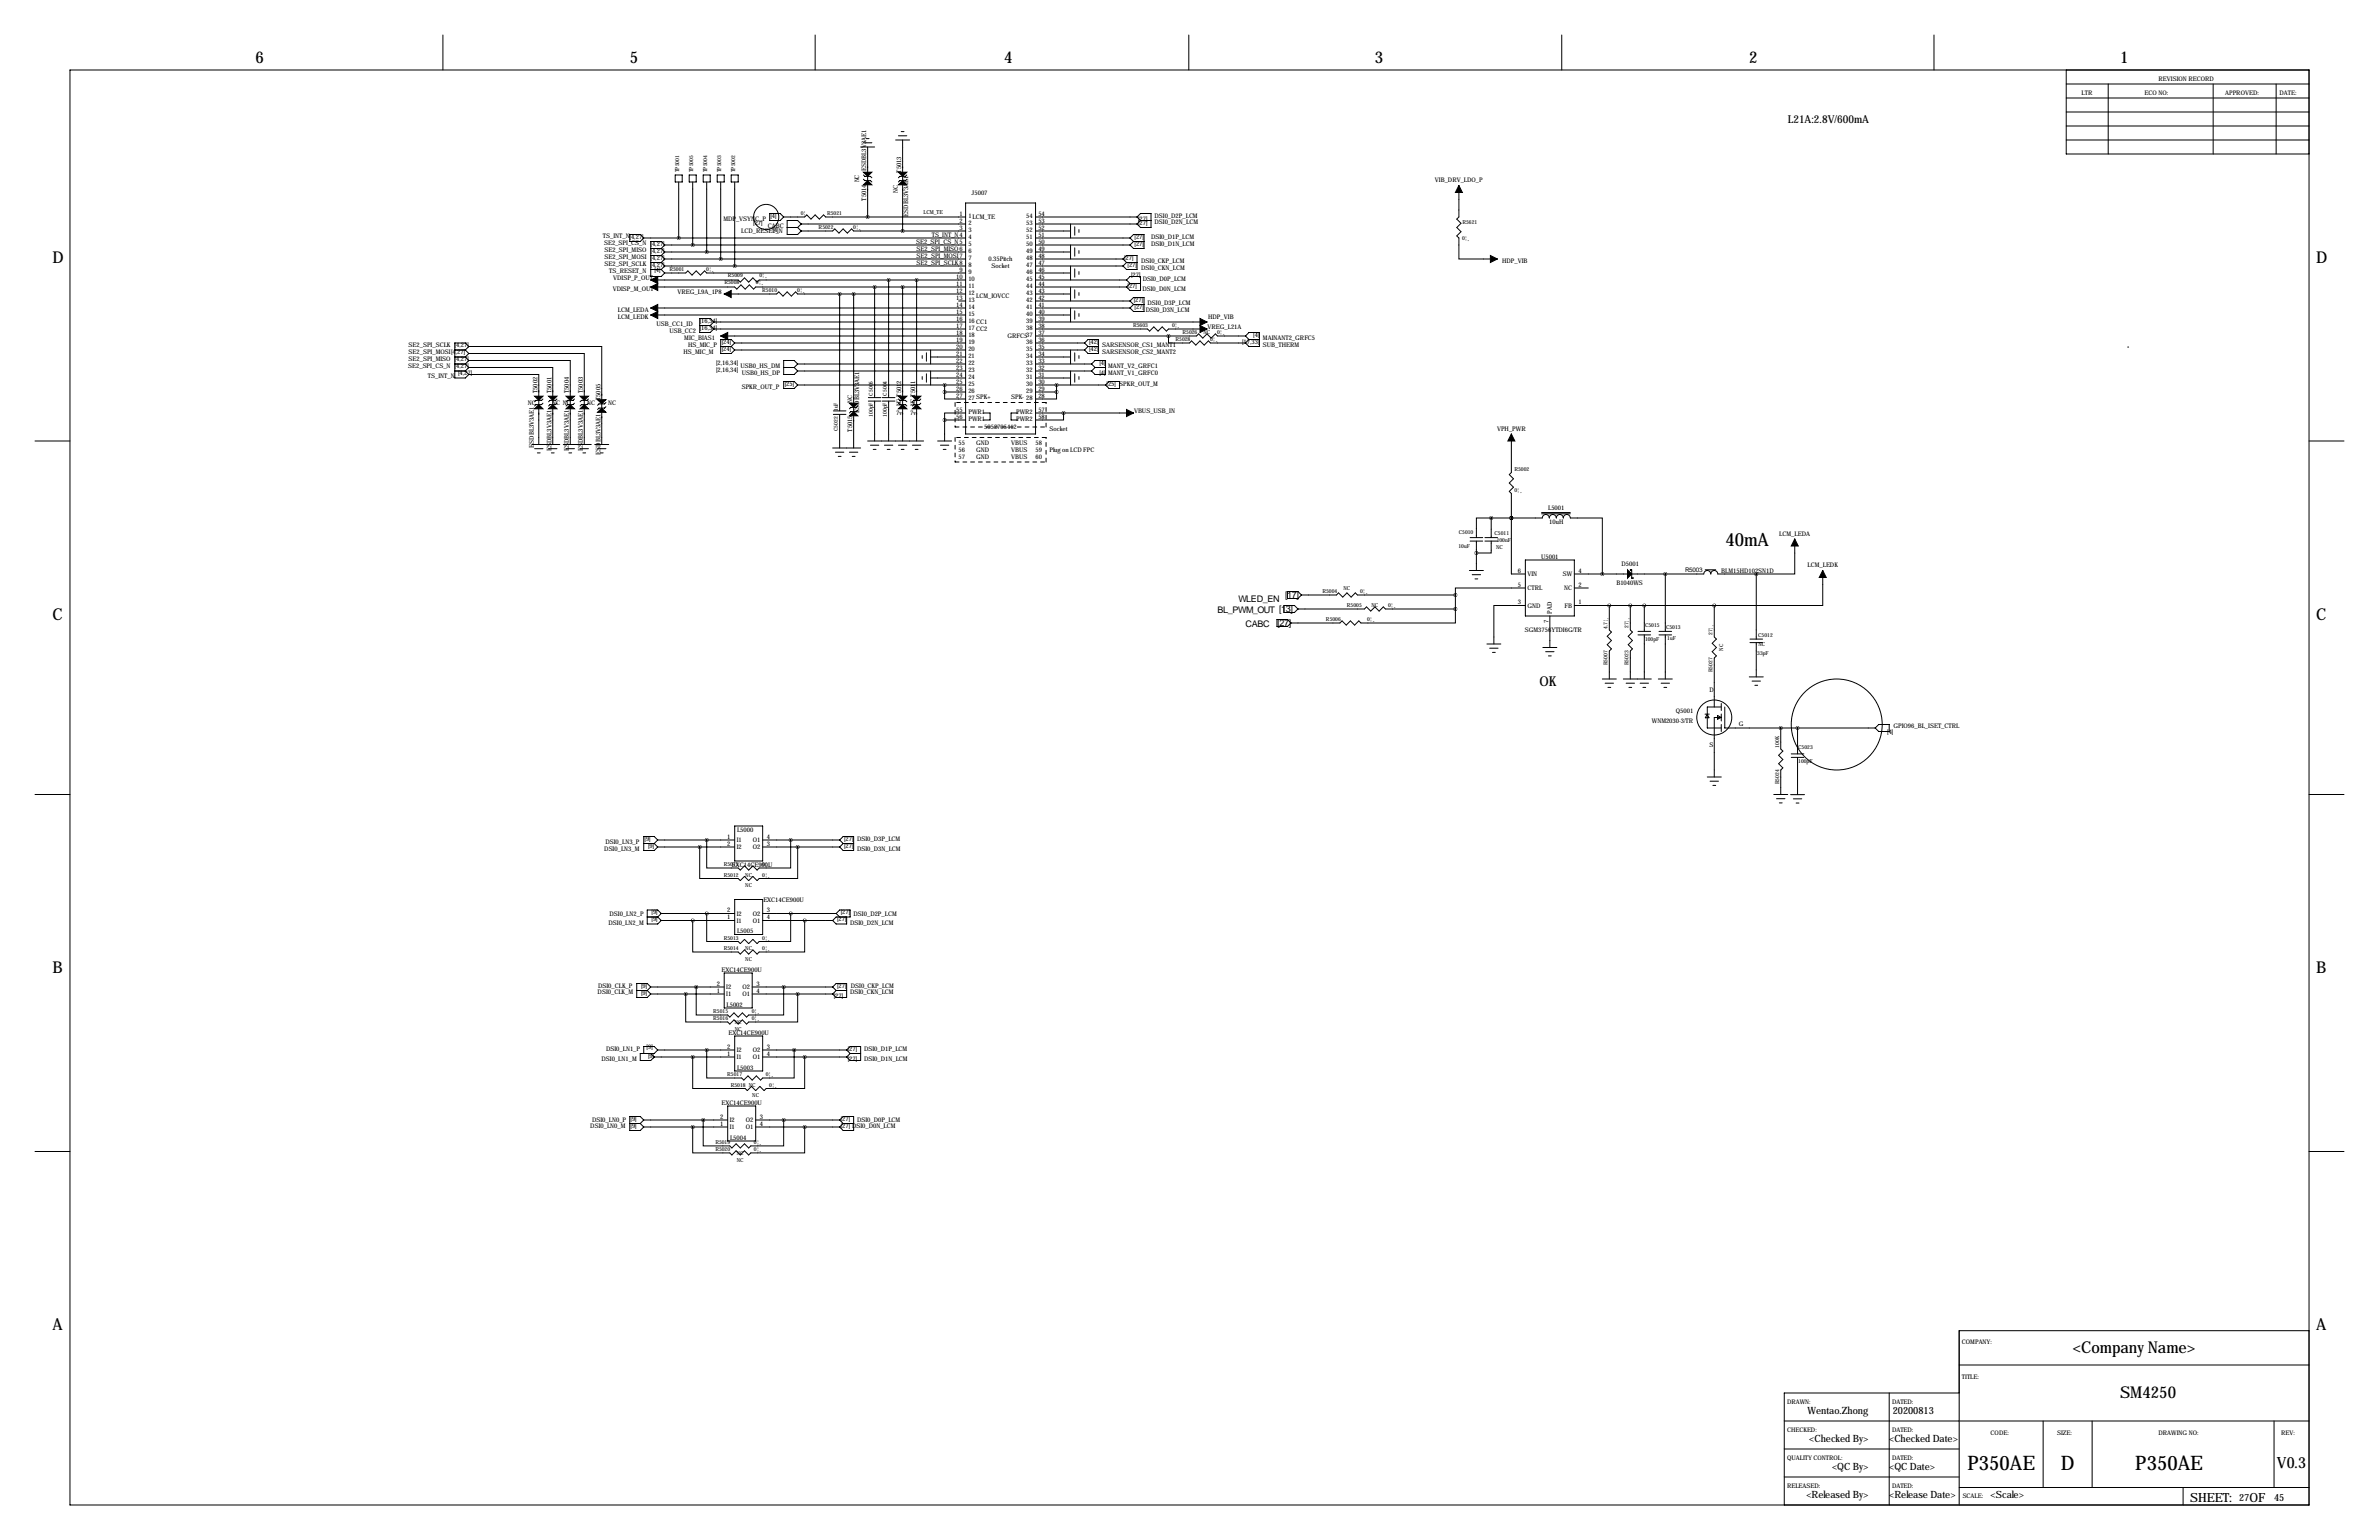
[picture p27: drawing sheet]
<svg xmlns="http://www.w3.org/2000/svg" width="864mm" height="559mm" viewBox="0 0 864 559" stroke-linecap="round" stroke-linejoin="round" font-family="sans-serif">
<defs><g id="words">
<g font-size="7.3">
<text x="714.2" y="533.3">P350AE</text>
<text x="748.1" y="533.3">D</text>
<text x="775.1" y="533.3">P350AE</text>
</g>
<text font-size="6.6" x="626.3" y="198.2">40mA</text>
<g font-size="5.9">
<text x="92.7" y="22.9">6</text>
<text x="228.6" y="22.9">5</text>
<text x="364.5" y="22.9">4</text>
<text x="499.1" y="22.9">3</text>
<text x="635" y="22.9">2</text>
<text x="769.6" y="22.9">1</text>
<text x="19" y="95.2">D</text>
<text x="840.7" y="95.2">D</text>
<text x="19" y="224.8">C</text>
<text x="840.7" y="224.8">C</text>
<text x="19" y="353.1">B</text>
<text x="840.7" y="353.1">B</text>
<text x="19" y="482.6">A</text>
<text x="840.7" y="482.6">A</text>
<text x="752.5" y="490.9">&lt;Company Name&gt;</text>
<text x="769.6" y="507.4">SM4250</text>
</g>
<text font-size="5.6" x="826.6" y="532.7">V0.3</text>
<text font-size="4.9" x="558.8" y="248.9">OK</text>
<g font-size="4.6">
<text x="795" y="544.8">SHEET:</text>
<text x="816.6" y="544.8">OF</text>
</g>
<text font-size="4" x="649" y="44.5">L21A:2.8V/600mA</text>
<g font-size="3.6">
<text x="656.1" y="513">Wentao.Zhong</text>
<text x="687.1" y="513">20200813</text>
<text x="656.8" y="523.2">&lt;Checked By&gt;</text>
<text x="685.8" y="523.2">&lt;Checked Date&gt;</text>
<text x="665.1" y="533.3">&lt;QC By&gt;</text>
<text x="685.8" y="533.3">&lt;QC Date&gt;</text>
<text x="655.7" y="543.5">&lt;Released By&gt;</text>
<text x="685.8" y="543.5">&lt;Release Date&gt;</text>
<text x="722.6" y="543.5">&lt;Scale&gt;</text>
<text x="812.8" y="544.8">27</text>
<text x="825.5" y="544.8">45</text>
</g>
<g font-size="3.3">
<text x="449.6" y="218.4">WLED_EN</text>
<text x="466.5" y="216.9">[17]</text>
<text x="442" y="222.3">BL_PWM_OUT [13]</text>
<text x="452.1" y="227.3">CABC</text>
<text x="463.7" y="227">[27]</text>
</g>
<g font-size="2.3">
<text x="783.6" y="29.2">REVISION RECORD</text>
<text x="755.6" y="34.3">LTR</text>
<text x="778.5" y="34.3">ECO NO:</text>
<text x="807.7" y="34.3">APPROVED:</text>
<text x="827.5" y="34.3">DATE:</text>
<text x="314.5" y="62.1" transform="rotate(-90 314.5 62.1)">ESDBL3V3AE1</text>
<text x="327.2" y="62.7" transform="rotate(-90 327.2 62.7)">T5013</text>
<text x="311.9" y="66.2" transform="rotate(-90 311.9 66.2)">NC</text>
<text x="325.9" y="70" transform="rotate(-90 325.9 70)">NC</text>
<text x="352.7" y="70.6">J5007</text>
<text x="520.9" y="66">VIB_DRV_LDO_P</text>
<text x="314.5" y="72.8" transform="rotate(-90 314.5 72.8)">T5014</text>
<text x="262.6" y="80">MDP_VSYNC_P</text>
<text x="273.4" y="81.5">[27]</text>
<text x="278.7" y="82.6">CABC</text>
<text x="279.7" y="79">[4]</text>
<text x="329.7" y="78.6" transform="rotate(-90 329.7 78.6)">ESDBL3V3AE1</text>
<text x="348.3" y="78.5">1</text>
<text x="348.3" y="81">2</text>
<text x="348.3" y="83.6">3</text>
<text x="351.5" y="79.3">1LCM_TE</text>
<text x="351.5" y="81.8">2</text>
<text x="372.5" y="81.8">53</text>
<text x="372.5" y="79.3">54</text>
<text x="376.9" y="83.6">52</text>
<text x="376.9" y="81">53</text>
<text x="376.9" y="78.5">54</text>
<text x="413.1" y="80">[27]</text>
<text x="413.1" y="81.5">[27]</text>
<text x="419.1" y="79.2">DSI0_D2P_LCM</text>
<text x="419.1" y="81.3">DSI0_D2N_LCM</text>
<text x="218.8" y="86.4">TS_INT_N[4,27]</text>
<text x="219.3" y="88.9">SE2_SPI_CS_N [4,27]</text>
<text x="269.1" y="84.6">LCD_RESET_N</text>
<text x="280.5" y="84.1">[4]</text>
<text x="332.6" y="88.6">SE2_SPI_CS_N5</text>
<text x="338.2" y="86.1">TS_INT_N4</text>
<text x="351.5" y="84.3">3</text>
<text x="351.5" y="86.9">4</text>
<text x="351.5" y="89.4">5</text>
<text x="372.5" y="89.4">50</text>
<text x="372.5" y="86.9">51</text>
<text x="372.5" y="84.3">52</text>
<text x="376.9" y="88.6">50</text>
<text x="376.9" y="86.1">51</text>
<text x="411.9" y="89.2">[27]</text>
<text x="411.9" y="86.6">[27]</text>
<text x="417.8" y="89.2">DSI0_D1N_LCM</text>
<text x="417.8" y="86.6">DSI0_D1P_LCM</text>
<text x="219.4" y="91.4">SE2_SPI_MISO [4,27]</text>
<text x="219.4" y="94">SE2_SPI_MOSI [4,27]</text>
<text x="332.7" y="93.7">SE2_SPI_MOSI7</text>
<text x="332.7" y="91.2">SE2_SPI_MISO6</text>
<text x="351.5" y="92">6</text>
<text x="351.5" y="94.5">7</text>
<text x="358.9" y="94.7">0.35Pitch</text>
<text x="372.5" y="94.5">48</text>
<text x="372.5" y="92">49</text>
<text x="376.9" y="93.7">48</text>
<text x="376.9" y="91.2">49</text>
<text x="408.1" y="94.2">[27]</text>
<text x="414.3" y="95.5">DSI0_CKP_LCM</text>
<text x="545.3" y="95.5">HDP_VIB</text>
<text x="219.4" y="96.5">SE2_SPI_SCLK [4,27]</text>
<text x="221.1" y="99.1">TS_RESET_N</text>
<text x="222.6" y="101.6">VDISP_P_OUT</text>
<text x="237.5" y="98.6">[4]</text>
<text x="332.7" y="96.3">SE2_SPI_SCLK8</text>
<text x="347.1" y="101.3">10</text>
<text x="348.3" y="98.8">9</text>
<text x="351.5" y="97">8</text>
<text x="351.5" y="99.6">9</text>
<text x="359.9" y="97.3">Socket</text>
<text x="372.5" y="99.6">46</text>
<text x="372.5" y="97">47</text>
<text x="376.9" y="101.3">45</text>
<text x="376.9" y="98.8">46</text>
<text x="376.9" y="96.3">47</text>
<text x="409.3" y="96.8">[27]</text>
<text x="410.6" y="100.6">[27]</text>
<text x="414.3" y="98.1">DSI0_CKN_LCM</text>
<text x="414.8" y="101.9">DSI0_D0P_LCM</text>
<text x="222.4" y="105.4">VDISP_M_OUT</text>
<text x="246" y="106.7">VREG_L9A_1P8</text>
<text x="347.1" y="103.9">11</text>
<text x="347.1" y="106.4">12</text>
<text x="351.5" y="102.1">10</text>
<text x="351.5" y="104.7">11</text>
<text x="351.5" y="107.2">12</text>
<text x="354.3" y="107.9">LCM_IOVCC</text>
<text x="372.5" y="107.2">43</text>
<text x="372.5" y="104.7">44</text>
<text x="372.5" y="102.1">45</text>
<text x="376.9" y="106.4">43</text>
<text x="376.9" y="103.9">44</text>
<text x="409.3" y="104.4">[27]</text>
<text x="414.7" y="105.7">DSI0_D0N_LCM</text>
<text x="224.3" y="113">LCM_LEDA</text>
<text x="347.1" y="109">13</text>
<text x="347.1" y="111.5">14</text>
<text x="351.5" y="109.7">13</text>
<text x="351.5" y="112.3">14</text>
<text x="372.5" y="112.3">41</text>
<text x="372.5" y="109.7">42</text>
<text x="376.9" y="111.5">41</text>
<text x="376.9" y="109">42</text>
<text x="411.6" y="109.5">[27]</text>
<text x="411.9" y="112">[27]</text>
<text x="416" y="113.3">DSI0_D3N_LCM</text>
<text x="416.6" y="110.8">DSI0_D3P_LCM</text>
<text x="224.3" y="115.6">LCM_LEDK</text>
<text x="238.3" y="118.1">USB_CC1_ID</text>
<text x="254" y="117.1">[16,34]</text>
<text x="254" y="119.6">[16,34]</text>
<text x="347.1" y="114">15</text>
<text x="347.1" y="116.6">16</text>
<text x="347.1" y="119.1">17</text>
<text x="351.5" y="114.8">15</text>
<text x="351.5" y="117.4">16 CC1</text>
<text x="351.5" y="119.9">17 CC2</text>
<text x="372.5" y="119.9">38</text>
<text x="372.5" y="117.4">39</text>
<text x="372.5" y="114.8">40</text>
<text x="376.9" y="119.1">38</text>
<text x="376.9" y="116.6">39</text>
<text x="376.9" y="114">40</text>
<text x="438.3" y="119.4">VREG_L21A</text>
<text x="438.6" y="115.8">HDP_VIB</text>
<text x="148.3" y="125.7">SE2_SPI_SCLK [4,27]</text>
<text x="243" y="120.6">USB_CC2</text>
<text x="248.4" y="123.2">MIC_BIAS1</text>
<text x="249.8" y="125.7">HS_MIC_P</text>
<text x="262" y="124.7">[24]</text>
<text x="347.1" y="121.7">18</text>
<text x="347.1" y="124.2">19</text>
<text x="351.5" y="122.4">18</text>
<text x="351.5" y="125">19</text>
<text x="365.8" y="122.7">GRFC537</text>
<text x="372.5" y="125">36</text>
<text x="376.9" y="124.2">36</text>
<text x="376.9" y="121.7">37</text>
<text x="395.4" y="124.7">[42]</text>
<text x="400" y="125.7">SARSENSOR_CS1_MANT1</text>
<text x="450.9" y="124.7">[17,33]</text>
<text x="455" y="122.2">[4]</text>
<text x="458.5" y="125.7">SUB_THERM</text>
<text x="458.5" y="123.2">MAINANT2_GRFC5</text>
<text x="148.3" y="128.3">SE2_SPI_MOSI[4,27]</text>
<text x="148.3" y="130.8">SE2_SPI_MISO [4,27]</text>
<text x="248.1" y="128.3">HS_MIC_M</text>
<text x="262" y="127.3">[24]</text>
<text x="347.1" y="126.7">20</text>
<text x="347.1" y="129.3">21</text>
<text x="347.1" y="131.8">22</text>
<text x="351.5" y="127.5">20</text>
<text x="351.5" y="130.1">21</text>
<text x="372.5" y="130.1">34</text>
<text x="372.5" y="127.5">35</text>
<text x="376.9" y="131.8">33</text>
<text x="376.9" y="129.3">34</text>
<text x="376.9" y="126.7">35</text>
<text x="395.4" y="127.3">[42]</text>
<text x="400" y="128.5">SARSENSOR_CS2_MANT2</text>
<text x="148.2" y="133.3">SE2_SPI_CS_N [4,27]</text>
<text x="155.3" y="137.2">TS_INT_N</text>
<text x="166.3" y="136.2">[4,27]</text>
<text x="259.9" y="132.3">[2,16,34]</text>
<text x="259.9" y="134.9">[2,16,34]</text>
<text x="268.8" y="133.3">USB0_HS_DM</text>
<text x="269.2" y="135.9">USB0_HS_DP</text>
<text x="347.1" y="134.4">23</text>
<text x="347.1" y="136.9">24</text>
<text x="351.5" y="132.6">22</text>
<text x="351.5" y="135.1">23</text>
<text x="351.5" y="137.7">24</text>
<text x="372.5" y="137.7">31</text>
<text x="372.5" y="135.1">32</text>
<text x="372.5" y="132.6">33</text>
<text x="376.9" y="136.9">31</text>
<text x="376.9" y="134.4">32</text>
<text x="399.1" y="132.3">[4]</text>
<text x="399.1" y="136.2">[4] MANT_V1_GRFC0</text>
<text x="402.3" y="133.3">MANT_V2_GRFC1</text>
<text x="195.1" y="142.7" transform="rotate(-90 195.1 142.7)">T5002</text>
<text x="200.2" y="142.7" transform="rotate(-90 200.2 142.7)">T5001</text>
<text x="206.5" y="142.7" transform="rotate(-90 206.5 142.7)">T5004</text>
<text x="211.6" y="142.7" transform="rotate(-90 211.6 142.7)">T5003</text>
<text x="269.2" y="141.2">SPKR_OUT_P</text>
<text x="284.9" y="140">[25]</text>
<text x="327.2" y="143.9" transform="rotate(-90 327.2 143.9)">T5012</text>
<text x="332.2" y="143.9" transform="rotate(-90 332.2 143.9)">T5011</text>
<text x="347.1" y="139.4">25</text>
<text x="347.1" y="142">26</text>
<text x="351.5" y="140.2">25</text>
<text x="351.5" y="142.8">26</text>
<text x="372.5" y="140.2">30</text>
<text x="372.5" y="142.8">29</text>
<text x="376.9" y="139.4">30</text>
<text x="376.9" y="142">29</text>
<text x="401.7" y="140">[25] SPKR_OUT_M</text>
<text x="191.6" y="146.8">NC</text>
<text x="200.5" y="146.8">NC NC</text>
<text x="213.2" y="146.8">NC</text>
<text x="217.9" y="145.2" transform="rotate(-90 217.9 145.2)">T5005</text>
<text x="220.8" y="146.8">NC</text>
<text x="309.4" y="146.2" transform="rotate(-90 309.4 146.2)">NC</text>
<text x="311.9" y="149.8" transform="rotate(-90 311.9 149.8)">ESDBL3V3AE1</text>
<text x="327.2" y="147.5" transform="rotate(-90 327.2 147.5)">NC</text>
<text x="332.2" y="147.5" transform="rotate(-90 332.2 147.5)">NC</text>
<text x="347.1" y="144.5">27</text>
<text x="347.1" y="149.6">55</text>
<text x="351.5" y="145.3">27 SPK+</text>
<text x="367" y="144.8">SPK- 28</text>
<text x="376.9" y="144.5">28</text>
<text x="376.9" y="149.6">57</text>
<text x="411.7" y="149.9">VBUS_USB_IN</text>
<text x="325.3" y="150.6">7v</text>
<text x="330.4" y="150.6">7v</text>
<text x="347.1" y="152.1">56</text>
<text x="351.5" y="152.9">PWR1</text>
<text x="351.5" y="150.4">PWR1</text>
<text x="357.3" y="155.7">5052705412</text>
<text x="368.8" y="150.4">PWR2</text>
<text x="368.8" y="152.9">PWR2</text>
<text x="376.9" y="152.1">58</text>
<text x="309.4" y="156.6" transform="rotate(-90 309.4 156.6)">T5015</text>
<text x="348" y="161.3">55</text>
<text x="354.3" y="161.3">GND</text>
<text x="367" y="161.3">VBUS</text>
<text x="375.9" y="161.3">58</text>
<text x="381" y="156.2">Socket</text>
<text x="543.4" y="156.2">VPH_PWR</text>
<text x="193.8" y="162.5" transform="rotate(-90 193.8 162.5)">ESDBL3V3AE1</text>
<text x="200.2" y="163.7" transform="rotate(-90 200.2 163.7)">ESDBL3V3AE1</text>
<text x="206.5" y="163.7" transform="rotate(-90 206.5 163.7)">ESDBL3V3AE1</text>
<text x="211.6" y="163.7" transform="rotate(-90 211.6 163.7)">ESDBL3V3AE1</text>
<text x="217.9" y="165" transform="rotate(-90 217.9 165)">ESDBL3V3AE1</text>
<text x="348" y="163.8">56</text>
<text x="348" y="166.4">57</text>
<text x="354.3" y="163.8">GND</text>
<text x="354.3" y="166.4">GND</text>
<text x="367" y="163.8">VBUS</text>
<text x="367" y="166.4">VBUS</text>
<text x="375.9" y="163.8">59</text>
<text x="375.9" y="166.4">60</text>
<text x="381" y="163.8">Plug on LCD FPC</text>
<text x="562" y="184.9">L5001</text>
<text x="562.4" y="190">10uH</text>
<text x="645.9" y="194.3">LCM_LEDA</text>
<text x="559.4" y="202.7">U5001</text>
<text x="551" y="207.8">6</text>
<text x="554.5" y="209">VIN</text>
<text x="567.3" y="209">SW</text>
<text x="573" y="207.8">4</text>
<text x="588.7" y="205.2">D5001</text>
<text x="611.8" y="207.5">R5003</text>
<text x="624.8" y="207.8">BLM15HD102SN1D</text>
<text x="656.1" y="205.7">LCM_LEDK</text>
<text x="551" y="212.9">5</text>
<text x="554.5" y="214.1">CTRL</text>
<text x="567.8" y="214.1">NC</text>
<text x="573" y="212.9">2</text>
<text x="586.8" y="212.1">B1040WS</text>
<text x="551" y="219.2">3</text>
<text x="554.5" y="220.5">GND</text>
<text x="568" y="220.5">FB</text>
<text x="573" y="219.2">1</text>
<text x="562.1" y="226.2" transform="rotate(-90 562.1 226.2)">7</text>
<text x="563.4" y="222.8" transform="rotate(-90 563.4 222.8)">PAD</text>
<text x="553.5" y="229.4">SGM3756YTDI6G/TR</text>
<text x="620.5" y="251.2">D</text>
<text x="599.7" y="262.4">WNM2030-3/TR</text>
<text x="608.4" y="258.6">Q5001</text>
<text x="631.3" y="263.4">G</text>
<text x="685.1" y="266.2">[4]</text>
<text x="687.3" y="264.2">GPIO96_BL_ISET_CTRL</text>
<text x="620.5" y="271">S</text>
<text x="234" y="305.1">[9]</text>
<text x="264" y="304.3">1</text>
<text x="267.5" y="305.6">I1</text>
<text x="267.5" y="301.8">L5000</text>
<text x="273.3" y="305.6">O1</text>
<text x="278.4" y="304.3">4</text>
<text x="306.5" y="305.1">[27]</text>
<text x="311.1" y="305.1">DSI0_D3P_LCM</text>
<text x="219.4" y="308.9">DSI0_LN3_M</text>
<text x="219.8" y="306.3">DSI0_LN3_P</text>
<text x="235.3" y="307.6">[9]</text>
<text x="264" y="306.8">2</text>
<text x="267.5" y="308.1">I2</text>
<text x="273.3" y="308.1">O2</text>
<text x="278.4" y="306.8">3</text>
<text x="306.5" y="307.6">[27]</text>
<text x="311.1" y="308.9">DSI0_D3N_LCM</text>
<text x="265.7" y="314.5">EXC14CE900U</text>
<text x="277.1" y="327.2">EXC14CE900U</text>
<text x="220.9" y="335.5">DSI0_LN2_M</text>
<text x="221.3" y="332.5">DSI0_LN2_P</text>
<text x="236.5" y="331.7">[9]</text>
<text x="236.5" y="334.3">[9]</text>
<text x="264" y="333.5">1</text>
<text x="264" y="331">2</text>
<text x="267.5" y="334.8">I1</text>
<text x="267.5" y="332.2">I2</text>
<text x="273.3" y="332.2">O2</text>
<text x="273.3" y="334.8">O1</text>
<text x="278.4" y="331">3</text>
<text x="278.4" y="333.5">4</text>
<text x="303.9" y="334.3">[27]</text>
<text x="305.2" y="331.7">[27]</text>
<text x="308.6" y="335.5">DSI0_D2N_LCM</text>
<text x="309.9" y="332.5">DSI0_D2P_LCM</text>
<text x="267.5" y="338.6">L5005</text>
<text x="261.9" y="352.6">EXC14CE900U</text>
<text x="217.1" y="358.7">DSI0_CLK_P</text>
<text x="232.7" y="358.4">[9]</text>
<text x="260.2" y="357.6">2</text>
<text x="263.7" y="358.9">I2</text>
<text x="269.5" y="358.9">O2</text>
<text x="274.6" y="357.6">3</text>
<text x="303.9" y="358.4">[27]</text>
<text x="308.9" y="358.7">DSI0_CKP_LCM</text>
<text x="217" y="360.7">DSI0_CLK_M</text>
<text x="232.7" y="360.9">[9]</text>
<text x="260.2" y="360.2">1</text>
<text x="263.7" y="361.4">I1</text>
<text x="263.7" y="365.3">L5002</text>
<text x="269.5" y="361.4">O1</text>
<text x="274.6" y="360.2">4</text>
<text x="302.6" y="362.2">[27]</text>
<text x="308.6" y="360.7">DSI0_CKN_LCM</text>
<text x="264.4" y="375.4">EXC14CE900U</text>
<text x="220" y="381.3">DSI0_LN1_P</text>
<text x="234.7" y="380.8">[9]</text>
<text x="235.3" y="383.8">[9]</text>
<text x="264" y="383">1</text>
<text x="264" y="380.5">2</text>
<text x="267.5" y="381.8">I2</text>
<text x="273.3" y="381.8">O2</text>
<text x="278.4" y="380.5">3</text>
<text x="278.4" y="383">4</text>
<text x="307.7" y="381.3">[27]</text>
<text x="313.7" y="381.3">DSI0_D1P_LCM</text>
<text x="218.4" y="385.1">DSI0_LN1_M</text>
<text x="267.5" y="384.3">I1</text>
<text x="267.5" y="388.1">L5003</text>
<text x="273.3" y="384.3">O1</text>
<text x="307.7" y="385.1">[27]</text>
<text x="313.7" y="385.1">DSI0_D1N_LCM</text>
<text x="261.9" y="400.8">EXC14CE900U</text>
<text x="214.9" y="407.2">DSI0_LN0_P</text>
<text x="228.9" y="406.7">[9]</text>
<text x="261.4" y="405.9">2</text>
<text x="264.9" y="407.2">I2</text>
<text x="270.8" y="407.2">O2</text>
<text x="275.8" y="405.9">3</text>
<text x="305.2" y="406.7">[27]</text>
<text x="311.1" y="407.2">DSI0_D0P_LCM</text>
<text x="214.3" y="409.5">DSI0_LN0_M</text>
<text x="228.9" y="409.2">[9]</text>
<text x="261.4" y="408.4">1</text>
<text x="264.9" y="409.7">I1</text>
<text x="265" y="413.5">L5004</text>
<text x="270.8" y="409.7">O1</text>
<text x="275.8" y="408.4">4</text>
<text x="305.2" y="409.2">[27] DSI0_D0N_LCM</text>
<text x="712.2" y="487.7">COMPANY:</text>
<text x="712.2" y="500.4">TITLE:</text>
<text x="648.7" y="509.3">DRAWN:</text>
<text x="686.8" y="509.3">DATED:</text>
<text x="648.7" y="519.4">CHECKED:</text>
<text x="686.8" y="519.4">DATED:</text>
<text x="722.6" y="520.7">CODE:</text>
<text x="746.8" y="520.7">SIZE:</text>
<text x="783.6" y="520.7">DRAWING NO:</text>
<text x="828" y="520.7">REV:</text>
<text x="648.7" y="529.6">QUALITY CONTROL:</text>
<text x="686.8" y="529.6">DATED:</text>
<text x="648.7" y="539.8">RELEASED:</text>
<text x="686.8" y="539.8">DATED:</text>
<text x="712.5" y="543.6">SCALE:</text>
</g>
<g font-size="2">
<text x="246.5" y="62.5" transform="rotate(-90 246.5 62.5)">TP5001</text>
<text x="251.6" y="62.5" transform="rotate(-90 251.6 62.5)">TP5005</text>
<text x="256.7" y="62.5" transform="rotate(-90 256.7 62.5)">TP5004</text>
<text x="261.8" y="62.5" transform="rotate(-90 261.8 62.5)">TP5003</text>
<text x="266.8" y="62.5" transform="rotate(-90 266.8 62.5)">TP5002</text>
<text x="300.2" y="77.9">R5021</text>
<text x="335.3" y="77.5">LCM_TE</text>
<text x="290.7" y="78.1">0¦¸</text>
<text x="297.2" y="83.2">R5022</text>
<text x="309.7" y="83.2">0¦¸</text>
<text x="530.9" y="81.3">R5621</text>
<text x="530.7" y="87">0¦¸</text>
<text x="243" y="98.2">R5001</text>
<text x="256.4" y="98.4">0¦¸</text>
<text x="264.2" y="100.5">R5009</text>
<text x="275.7" y="100.5">0¦¸</text>
<text x="263" y="103">R5008</text>
<text x="274.4" y="103">0¦¸</text>
<text x="276.7" y="106.1">R5010</text>
<text x="289.4" y="106.1">0¦¸</text>
<text x="411.3" y="118.8">R5603</text>
<text x="425.4" y="118.8">0¦¸</text>
<text x="426.7" y="123.8">R5028</text>
<text x="429.3" y="121.3">R5026</text>
<text x="436.9" y="121.3">NC</text>
<text x="439.3" y="123.8">0¦¸</text>
<text x="441.8" y="121.3">0¦¸</text>
<text x="316.9" y="143.5" transform="rotate(-90 316.9 143.5)">C5005</text>
<text x="322" y="143.5" transform="rotate(-90 322 143.5)">C5004</text>
<text x="304.2" y="149.2" transform="rotate(-90 304.2 149.2)">1uF</text>
<text x="316.9" y="151.2" transform="rotate(-90 316.9 151.2)">100pF</text>
<text x="322" y="151.2" transform="rotate(-90 322 151.2)">100pF</text>
<text x="304.2" y="156.4" transform="rotate(-90 304.2 156.4)">C5022</text>
<text x="549.7" y="170.8">R5002</text>
<text x="549.8" y="178.5">0¦¸</text>
<text x="529.6" y="193.7">C5010</text>
<text x="542.5" y="194.1">C5011</text>
<text x="543.3" y="196.6">100nF</text>
<text x="529.4" y="198.8">10uF</text>
<text x="543.2" y="199.1">NC</text>
<text x="480.1" y="215.3">R5004</text>
<text x="487.7" y="214">NC</text>
<text x="493.8" y="215.3">0¦¸</text>
<text x="488.9" y="220.4">R5005</text>
<text x="497.9" y="220.4">NC</text>
<text x="503.9" y="220.4">0¦¸</text>
<text x="481.3" y="225.4">R5006</text>
<text x="496.3" y="225.4">0¦¸</text>
<text x="591.2" y="228" transform="rotate(-90 591.2 228)">27¦¸</text>
<text x="597.2" y="227.3">C5015</text>
<text x="583.6" y="228.2" transform="rotate(-90 583.6 228.2)">4.7¦¸</text>
<text x="597.2" y="232.4">100pF</text>
<text x="604.8" y="228.2">C5013</text>
<text x="605.2" y="232.3">1uF</text>
<text x="621.7" y="230.5" transform="rotate(-90 621.7 230.5)">27¦¸</text>
<text x="638.3" y="231.3">C5012</text>
<text x="625.5" y="236.2" transform="rotate(-90 625.5 236.2)">NC</text>
<text x="637.9" y="237.6">33pF</text>
<text x="638.3" y="234.5">NC</text>
<text x="583.6" y="241.5" transform="rotate(-90 583.6 241.5)">R5007</text>
<text x="591.2" y="241.5" transform="rotate(-90 591.2 241.5)">R5023</text>
<text x="621.7" y="244" transform="rotate(-90 621.7 244)">R5027</text>
<text x="645.8" y="271.3" transform="rotate(-90 645.8 271.3)">100K</text>
<text x="652.8" y="271.8">C5023</text>
<text x="652.8" y="276.9">100pF</text>
<text x="645.8" y="284.6" transform="rotate(-90 645.8 284.6)">R5024</text>
<text x="262.7" y="314.3">R5011</text>
<text x="276.7" y="314.3">0¦¸</text>
<text x="262.7" y="318.2">R5012</text>
<text x="270.5" y="322">NC</text>
<text x="270.5" y="318.2">NC</text>
<text x="276.7" y="318.2">0¦¸</text>
<text x="262.7" y="341">R5013</text>
<text x="276.7" y="341">0¦¸</text>
<text x="262.7" y="344.8">R5014</text>
<text x="270.5" y="344.8">NC</text>
<text x="276.7" y="344.8">0¦¸</text>
<text x="270.5" y="348.6">NC</text>
<text x="258.9" y="370.2">R5016</text>
<text x="258.9" y="367.7">R5015</text>
<text x="266.7" y="371.5">NC</text>
<text x="272.9" y="370.2">0¦¸</text>
<text x="272.9" y="367.7">0¦¸</text>
<text x="266.7" y="374">NC</text>
<text x="264" y="390.5">R5017</text>
<text x="265.3" y="394.4">R5018 NC</text>
<text x="278" y="390.5">0¦¸</text>
<text x="279.3" y="394.4">0¦¸</text>
<text x="273.1" y="398.2">NC</text>
<text x="259.7" y="417.7">R5020</text>
<text x="259.7" y="415.2">R5019</text>
<text x="267.5" y="419">NC</text>
<text x="273.7" y="417.7">0¦¸</text>
<text x="273.7" y="415.2">0¦¸</text>
<text x="267.5" y="421.5">NC</text>
</g>
</g></defs>
<g fill="none" stroke="#000" stroke-width=".36">
<path d="M160.8 12.7v12.7M295.9 12.7v12.7M431.5 12.7v12.7M566.9 12.7v12.7M702.1 12.7v12.7M25.4 25.4h812.8v520.7h-812.8zM750.1 25.4v30.5h88.1M750.1 35.6h88.1M750.1 30.5h88.1M765.3 30.5v25.4M803.4 30.5v25.4M826.3 30.5v25.4"/>
<path d="M312.4 53.3h5.1M313.4 51.8h3.1M314.5 50.3h1M315 53.3v25.4M325.1 50.8h5.1M326.1 49.3h3.1M327.2 47.8h1M327.7 50.8v33M750.1 50.8h88.1M750.1 45.7h88.1M750.1 40.6h88.1M245.1 63.5h2.5v2.5h-2.5z"/>
<path d="M246.4 66v20.4M250.2 63.5h2.5v2.5h-2.5zM251.5 66v22.9M255.3 63.5h2.5v2.5h-2.5zM256.5 66v25.4M260.3 63.5h2.6v2.5h-2.6zM261.6 66v28M265.4 63.5h2.6v2.5h-2.6zM266.7 66v30.5M279.4 77.5h3.8l1.3 1.2-1.3 1.3h-3.8zM284.5 78.7h7.6l.8-.7 1.5 1.5 1.5-1.5 1.5 1.5 1.6-1.5 .7 .7h50.8M313.4 63.5l.5 .5h2.1l.5 .5"/>
<path d="M313.4 65l.5 .5h2.1l.5 .5M329.2 65l-.5 .5h-2.1l-.5 .5M329.2 63.5l-.5 .5h-2.1l-.5 .5M350.5 73.7h25.4v83.8h-25.4zM375.9 78.7h36.8M412.7 78.7l1.3 1.3M412.7 78.7l1.3-1.2h3.8v5.1h-3.8l-1.3-1.3M529.6 67.3v11.4l-.8 .8 1.6 1.5-1.6 1.6 1.6 1.5-1.6 1.5 .8 .8v7.6h14M228.6 85.1h3.8l1.3 1.3-1.3 1.2h-3.8zM233.7 86.4h116.8M236.2 92.7h3.8M236.2 95.2h3.8"/>
<path d="M236.2 97.8h3.8M236.2 90.2h3.8M240 92.7l1.3 1.3M240 97.8l1.3 1.3M240 90.2l1.3 1.2M240 95.2l1.3 1.3M241.3 88.9h109.2M241.3 91.4h109.2M241.3 94h109.2M241.3 96.5h109.2M241.3 99.1h7.6l.8-.8 1.5 1.5 1.5-1.5 1.6 1.5 1.5-1.5 .7 .8h94M241.3 88.9l-1.3-1.3h-3.8v12.7h3.8l1.3-1.2"/>
<path d="M241.3 88.9l-1.3 1.3M241.3 91.4l-1.3 1.3M241.3 94l-1.3 1.2M241.3 96.5l-1.3 1.3M285.8 82.6h3.8M289.6 82.6l1.2 1.2M290.8 81.3h59.7M290.8 83.8h11.5l.7-.7 1.5 1.5 1.6-1.5 1.5 1.5 1.5-1.5 .8 .7h40.6M290.8 81.3l-1.2-1.3h-3.8v5.1h3.8l1.2-1.3M290.8 81.3l-1.2 1.3M375.9 81.3h36.8M375.9 83.8h12.7"/>
<path d="M375.9 86.4h34.3M375.9 88.9h34.3M375.9 91.4h12.7M375.9 94h31.8M375.9 96.5h31.8M375.9 99.1h12.7M388.6 81.3v5.1M388.6 88.9v5.1M388.6 96.5v5.1M390.1 82.3v3M390.1 89.9v3.1M390.1 97.5v3.1"/>
<path d="M391.7 83.3v1M391.7 90.9v1M391.7 98.6v1M407.7 94l1.2-1.3h3.8v5.1h-3.8l-1.2-1.3M407.7 94l1.2 1.2M408.9 95.2h3.8M408.9 95.2l-1.2 1.3M410.2 86.4l1.3-1.3h3.8v5.1h-3.8l-1.3-1.3M410.2 86.4l1.3 1.2M411.5 87.6l-1.3 1.3M411.5 87.6h3.8M414 80h3.8"/>
<path d="M414 80l-1.3 1.3M236.2 101.6h31.8l.7 .8 1.6-1.6 1.5 1.6 1.5-1.6 1.5 1.6 .8-.8h74.9M236.2 104.1h30.5l.8 .8 1.5-1.5 1.5 1.5 1.5-1.5 1.6 1.5 .7-.8h76.2M236.2 111.8h114.3M236.2 114.3h114.3M254 118.1h3.8M257.8 118.1l1.3 1.3M259.1 119.4h91.4M259.1 116.8h91.4M259.1 116.8l-1.3-1.2h-3.8v5h3.8l1.3-1.2M259.1 116.8l-1.3 1.3M262.9 106.7h19l.8-.8 1.5 1.5 1.6-1.5 1.5 1.5 1.5-1.5 .8 .8h60.9"/>
<path d="M304.8 106.7v42.4M309.9 106.7v55.9M317.5 104.1v40.2M322.6 101.6v42.7M327.7 104.1v55.9M332.7 101.6v58.4M348 109.2h2.5M375.9 106.7h12.7M375.9 119.4h40.7l.7 .7 1.5-1.5 1.6 1.5 1.5-1.5 1.5 1.5 .8-.7h13.9M375.9 101.6h33M375.9 104.1h33M375.9 109.2h34.3"/>
<path d="M375.9 111.8h34.3M375.9 114.3h12.7M375.9 116.8h62.2M388.6 104.1v5.1M388.6 111.8v5M390.1 105.2v3M390.1 112.8v3M391.7 106.2v1M391.7 113.8v1M408.9 101.6l1.3-1.3h3.8v5.1h-3.8l-1.3-1.3M408.9 101.6l1.3 1.3M410.2 109.2l1.3-1.3h3.8v5.1h-3.8l-1.3-1.2"/>
<path d="M410.2 109.2l1.3 1.3M410.2 102.9h3.8M410.2 102.9l-1.3 1.2M411.5 110.5l-1.3 1.3M411.5 110.5h3.8M165.1 127h3.8M165.1 129.5h3.8M165.1 132.1h3.8M165.1 134.6h3.8M168.9 127l1.3 1.3M168.9 129.5l1.3 1.3M168.9 132.1l1.3 1.2"/>
<path d="M168.9 134.6l1.3 1.3M170.2 128.3h41.9v33M170.2 130.8h36.8v30.5M170.2 133.3h30.5v28M170.2 125.7h48.2v35.6M170.2 135.9h25.4v25.4M170.2 125.7l-1.3-1.2h-3.8v12.7h3.8l1.3-1.3M170.2 125.7l-1.3 1.3M170.2 128.3l-1.3 1.2M170.2 130.8l-1.3 1.3M170.2 133.3l-1.3 1.3M261.6 121.9h88.9"/>
<path d="M261.6 125.7h3.8M265.4 125.7l1.3 1.3M266.7 124.5h83.8M266.7 127h83.8M266.7 124.5l-1.3-1.3h-3.8v5.1h3.8l1.3-1.3M266.7 124.5l-1.3 1.2M284.5 133.3h3.8M284.5 138.4h3.8l1.3 1.3-1.3 1.3h-3.8zM288.3 133.3l1.3 1.3M289.6 132.1h60.9M289.6 134.6h60.9M289.6 139.7h53.3"/>
<path d="M289.6 132.1l-1.3-1.3h-3.8v5.1h3.8l1.3-1.3M289.6 132.1l-1.3 1.2M334.8 129v1M334.8 136.7v1M336.3 128v3.1M336.3 135.6v3.1M337.8 129.5h12.7M337.8 137.2h12.7M337.8 127v5.1M337.8 134.6v5.1M342.9 139.7h7.6M342.9 139.7v2.5"/>
<path d="M375.9 121.9h58.4l.8-.7 1.5 1.5 1.5-1.5 1.6 1.5 1.5-1.5 .8 .7h10.1M375.9 124.5h17.8M375.9 127h17.8M375.9 129.5h12.7M375.9 132.1h20.3M375.9 134.6h20.3M375.9 137.2h12.7M375.9 139.7h25.4M383.5 139.7v2.5M388.6 127v5.1M388.6 134.6v5.1M390.1 128v3.1"/>
<path d="M390.1 135.6v3.1M391.7 129v1M391.7 136.7v1M393.7 124.5l1.3-1.3h3.8v5.1h-3.8l-1.3-1.3M393.7 124.5l1.3 1.2M395 125.7h3.8M395 125.7l-1.3 1.3M396.2 132.1l1.3-1.3h3.8v5.1h-3.8l-1.3-1.3M396.2 132.1l1.3 1.2M397.5 133.3h3.8M397.5 133.3l-1.3 1.3M402.6 138.4h3.8v2.6h-3.8l-1.3-1.3z"/>
<path d="M424.2 121.9v2.6h7.6l.8-.8 1.5 1.5 1.5-1.5 1.5 1.5 1.6-1.5 .7 .8h12.7M452.1 121.9l1.3-1.3h3.8v5.1h-3.8l-1.3-1.2M452.1 121.9l1.3 1.3M453.4 123.2h3.8M453.4 123.2l-1.3 1.3M772.4 125.9h.1M197.1 144.8l-.5 .5h-2l-.5 .5M197.1 146.3l-.5 .5h-2l-.5 .5M202.2 144.8l-.5 .5h-2.1l-.5 .5M202.2 146.3l-.5 .5h-2.1l-.5 .5M208.5 144.8l-.5 .5h-2l-.5 .5M208.5 146.3l-.5 .5h-2l-.5 .5"/>
<path d="M213.6 144.8l-.5 .5h-2l-.5 .5M213.6 146.3l-.5 .5h-2l-.5 .5M220 146.1l-.5 .5h-2.1l-.5 .5M220 147.6l-.5 .5h-2.1l-.5 .5M302.5 150.4h4.6M302.5 149.1h4.6M304.8 150.4v12.2M311.4 148.8l-.5 .6h-2l-.5 .5M311.4 147.3l-.5 .5h-2l-.5 .5M315.2 144.3h4.6M315.2 145.5h4.6M317.5 145.5v14.5"/>
<path d="M320.3 144.3h4.6M320.3 145.5h4.6M322.6 145.5v14.5M326.1 144.8l.5 .5h2.1l.5 .5M326.1 146.3l.5 .5h2.1l.5 .5M334.3 144.8l-.5 .5h-2.1l-.5 .5M334.3 146.3l-.5 .5h-2.1l-.5 .5M342.9 152.4h7.6M342.9 142.2v2.6h7.6M342.9 142.2h7.6M342.9 152.4v7.6M350.5 149.9h-7.6v2.5"/>
<path d="M356.9 149.9h2.5v2.5h-2.5M369.6 149.9h-2.6v2.5h2.6M375.9 149.9h35.6M375.9 142.2h7.6M383.5 142.2v2.6h-7.6M386.1 149.9v2.5h-10.2M548.6 157.5v13.9l-.7 .8 1.5 1.5-1.5 1.6 1.5 1.5-1.5 1.5 .7 .8v29.2h5.1M12.7 160h12.7M193 161.3h10.2M194.1 162.8h3M195.1 164.3h1M199.1 162.8h3.1"/>
<path d="M200.2 164.3h1M204.5 161.3h10.1M205.5 162.8h3M206.5 164.3h1M210.6 162.8h3M211.6 164.3h1M215.9 161.3h5.1M216.9 162.8h3.1M217.9 164.3h1M302.3 162.6h10.1M303.3 164.1h3M304.3 165.6h1"/>
<path d="M308.4 164.1h3M309.4 165.6h1M315 160h20.3M316 161.5h3M317 163.1h1M321.1 161.5h3M322.1 163.1h1M326.1 161.5h3.1M327.2 163.1h1M331.2 161.5h3.1M332.2 163.1h1M340.4 160h5"/>
<path d="M341.4 161.5h3M342.4 163.1h1M838.2 160h12.7M533.7 195.1h4.5M533.7 196.3h4.5M535.9 196.3v10.7M539 195.1h4.6M539 196.3h4.6M541.3 188h18.6a1.27 1.27 0 0 1 1.2-1.3 1.27 1.27 0 0 1 1.3 1.3 1.27 1.27 0 0 1 1.3-1.3 1.27 1.27 0 0 1 1.2 1.3 1.27 1.27 0 0 1 1.3-1.3 1.27 1.27 0 0 1 1.3 1.3 1.27 1.27 0 0 1 1.3-1.3 1.27 1.27 0 0 1 1.2 1.3h11.7v20.3M541.3 188h-5.4v7.1M541.3 196.3v4.4h-5.4M541.3 188v7.1"/>
<path d="M548.6 188h.1M559.6 186.4h10.4M559.6 186h10.4M651.5 195.6v12.7h-14M466.1 219.7h3.8l1.3 1.3-1.3 1.2h-3.8zM467.4 214.6h3.8l1.2 1.3-1.2 1.3h-3.8zM472.4 215.9h12.7l.8-.8 1.5 1.6 1.5-1.6 1.6 1.6 1.5-1.6 .8 .8h35.5M528.3 215.9v5.1M533.4 207h5.1M534.4 208.5h3.1M535.4 210.1h1M553.7 213.4h-25.4v2.5"/>
<path d="M553.7 219.7h-11.4v14M553.7 203.2h17.8v20.3h-17.8zM571.5 208.3h47a1.27 1.27 0 0 1 1.3-1.3 1.27 1.27 0 0 1 1.2 1.3 1.27 1.27 0 0 1 1.3-1.3 1.27 1.27 0 0 1 1.3 1.3h13.9M571.5 213.4h5.1M571.5 219.7h50.8M584.2 219.7v8.9l.8 .8-1.6 1.5 1.6 1.5-1.6 1.5 1.6 1.6-.8 .7v10.2M591.8 207v-.2h.5v3h.5v-.2M591.8 219.7v8.9l.8 .8-1.5 1.5 1.5 1.5-1.5 1.5 1.5 1.6-.8 .7v10.2M596.9 219.7v9.4M604.5 208.3v20.8M619 206.8h3.8M622.3 219.7v11.4l.8 .8-1.6 1.5 1.6 1.5-1.6 1.6 1.6 1.5-.8 .8v17.7"/>
<path d="M637.5 208.3v23.6M661.7 207v12.7h-39.4M463.5 224.8h3.9l1.2 1.3-1.2 1.2h-3.9zM471.2 221h24.1l.8-.8 1.5 1.5 1.5-1.5 1.5 1.5 1.6-1.5 .7 .8h25.4M528.3 221v5.1h-34.3l-.7-.8-1.6 1.5-1.5-1.5-1.5 1.5-1.5-1.5-.8 .8h-17.8M539.8 233.7h5M540.8 235.2h3M541.8 236.7h1M560.1 234.9h5M561.1 236.5h3M562.1 238h1M562.6 223.5v11.4"/>
<path d="M594.6 230.4h4.6M594.6 229.1h4.6M596.9 230.4v16M602.2 230.4h4.6M602.2 229.1h4.6M604.5 230.4v16M635.3 231.9h4.5M635.3 233.2h4.5M637.5 233.2v12.4M581.7 246.4h5M582.7 247.9h3M583.7 249.4h1"/>
<path d="M589.3 246.4h10.1M590.3 247.9h3M591.3 249.4h1M595.4 247.9h3M596.4 249.4h1M602 246.4h5.1M603 247.9h3M604 249.4h1M618.9 259.1h1.6M619.8 259.1l-.8 1.4h1.4l-.6-1.3M624.8 255.3v2.5M624.8 259.1v2.5"/>
<path d="M624.8 256.5h-5v7.7h5M626.1 256.5v7.7h54.6M635 245.6h5.1M636 247.1h3.1M637 248.7h1M624.7 260.3l-1.2 .7v-1.4l1.3 .7h-2.5v21.6M624.8 262.9v2.5M646.4 264.2v7.6l.8 .7-1.5 1.6 1.5 1.5-1.5 1.5 1.5 1.5-.8 .8v8.9M650.2 274.8h4.6M650.2 273.6h4.6M652.5 264.2v9.4M652.5 274.8v13.5"/>
<path d="M680.7 264.2l1.3-1.3h3.8v2.5h-3.8zM12.7 288.3h12.7M266.7 299.7h10.2v12.7h-10.2zM619.8 281.9h5M620.8 283.5h3M621.8 285h1M643.9 288.3h5.1M644.9 289.8h3.1M645.9 291.3h1M650 288.3h5.1M651 289.9h3M652 291.4h1"/>
<path d="M838.2 288.3h12.7M233.7 306.1h3.8M237.5 306.1l1.3 1.2M238.8 304.8h27.9M238.8 307.3h27.9M238.8 304.8l-1.3-1.3h-3.8v5.1h3.8l1.3-1.3M238.8 304.8l-1.3 1.3M254 307.3v11.5h14l.7 .7 1.6-1.5 1.5 1.5 1.5-1.5 1.5 1.5 .8-.7h14v-11.5M256.5 304.8v10.2h11.5l.7 .7 1.6-1.5 1.5 1.5 1.5-1.5 1.5 1.5 .8-.7h11.4v-10.2M276.9 304.8h27.9M276.9 307.3h27.9M304.8 304.8l1.3-1.3h3.8v5.1h-3.8l-1.3-1.3"/>
<path d="M304.8 304.8l1.3 1.3M306.1 306.1h3.8M306.1 306.1l-1.3 1.2M234.9 332.7h3.9M238.8 332.7l1.2 1.3M240 334h26.7M240 331.5h26.7M240 331.5l-1.2-1.3h-3.9v5.1h3.9l1.2-1.3M240 331.5l-1.2 1.2M251.5 334v11.4h16.5l.7 .8 1.6-1.5 1.5 1.5 1.5-1.5 1.5 1.5 .8-.8h16.5v-11.4M256.5 331.5v10.1h11.5l.7 .8 1.6-1.5 1.5 1.5 1.5-1.5 1.5 1.5 .8-.8h11.4v-10.1M266.7 326.4h10.2v12.7h-10.2z"/>
<path d="M276.9 334h25.4M276.9 331.5h26.6M303.5 331.5l1.3-1.3h3.8v2.5h-5.1l-1.2 1.3M303.5 331.5l1.3 1.2M307.3 332.7v2.6h-3.8l-1.2-1.3M231.1 359.4h3.8M234.9 359.4l1.3 1.3M236.2 358.1l-1.3 1.3M236.2 358.1h26.7M236.2 358.1l-1.3-1.2h-3.8v5h3.8l1.3-1.2M252.7 358.1v10.2h11.5l.7 .8 1.5-1.6 1.6 1.6 1.5-1.6 1.5 1.6 .8-.8h12.7v-10.2M262.9 353.1h10.1v12.7h-10.1z"/>
<path d="M273 358.1h29.3M302.3 358.1l1.2-1.2h3.8v5h-3.8l-1.2-1.2M302.3 358.1l1.2 1.3M303.5 359.4h3.8M303.5 359.4l-1.2 1.3M236.2 360.7h26.7M248.9 360.7v10.1h15.3l.7 .8 1.5-1.5 1.6 1.5 1.5-1.5 1.5 1.5 .8-.8h17.8v-10.1M266.7 375.9h10.2v12.7h-10.2zM273 360.7h29.3M236.2 382.3l1.3 1.2M237.5 383.5h29.2M238.8 381l-1.3 1.3h-5.1v2.5h3.8l1.3-1.3"/>
<path d="M238.8 381h27.9M238.8 381l-1.3-1.3h-3.8v2.6M251.5 383.5v11.5h19l.8 .7 1.5-1.5 1.5 1.5 1.5-1.5 1.6 1.5 .7-.7h14v-11.5M256.5 381v10.2h12.7l.8 .7 1.5-1.5 1.5 1.5 1.6-1.5 1.5 1.5 .8-.7h11.4v-10.2M276.9 383.5h30.4M276.9 381h30.4M307.3 381l1.3-1.3h3.8v5.1h-3.8l-1.3-1.3M307.3 381l1.3 1.3M308.6 382.3l-1.3 1.2M308.6 382.3h3.8M12.7 417.8h12.7M228.6 407.7h3.8"/>
<path d="M232.4 407.7l1.3 1.2M233.7 406.4l-1.3-1.3h-3.8v5.1h3.8l1.3-1.3M233.7 406.4l-1.3 1.3M233.7 408.9h30.5M233.7 406.4h30.5M251.5 408.9v9.4h13.4l.8 .8 1.5-1.5 1.5 1.5 1.6-1.5 1.5 1.5 .7-.8h19.6v-9.4M255.3 406.4v9.4h9.6l.8 .8 1.5-1.6 1.5 1.6 1.6-1.6 1.5 1.6 .7-.8h12v-9.4M264.2 401.3h10.1v12.7h-10.1zM274.3 408.9h17.8M274.3 406.4h30.5M292.1 408.9h12.7M304.8 406.4l1.3-1.3h3.8v5.1h-3.8l-1.3-1.3"/>
<path d="M304.8 406.4l1.3 1.3M306.1 407.7h3.8M306.1 407.7l-1.3 1.2M838.2 417.8h12.7M711.2 495.3h127M838.2 482.9h-127v63.2M647.7 515.6h190.5M685.8 505.5v40.6M711.2 505.5h-63.5v40.6M741.7 515.6v24.2M759.5 515.6v24.2M825.5 515.6v24.2"/>
<path d="M647.7 535.9h63.5M647.7 525.8h63.5M711.2 539.8h127M792.5 539.8v6.3"/>
<circle cx="278.1" cy="78.7" r="4.6"/>
<circle cx="622.3" cy="260.3" r="6.4"/>
<circle cx="666.7" cy="262.9" r="16.5"/>
</g>
<path d="M346.7 158.8v8.8M346.7 146.1v8.8M346.7 154.9h33M379.7 158.8h-33M379.7 154.9v-8.8M379.7 146.1h-33M346.7 167.6h33M379.7 167.6v-8.8" fill="none" stroke="#000" stroke-width=".36" stroke-dasharray="1.4 1.4"/>
<g fill="#000" stroke="#000" stroke-width=".36">
<path d="M313.4 67.1l1.6-1.6 1.5 1.6zM313.4 62.5h3.1l-1.5 1.5zM326.1 62.5h3.1l-1.5 1.5zM326.1 67.1l1.6-1.6 1.5 1.6zM529.6 67.3l1.3 2.6h-2.6zM541 92.7l2.6 1.3-2.6 1.2zM236.2 101.6l2.6-1.3v2.6zM236.2 104.1l2.6-1.2v2.5zM236.2 111.8l2.6-1.3v2.5zM236.2 114.3l2.6-1.3v2.6zM262.9 106.7l2.5-1.3v2.5zM435.6 115.6l2.5 1.2-2.5 1.3z"/>
<path d="M435.6 118.1l2.5 1.3-2.5 1.2zM261.6 121.9l2.6-1.3v2.6zM194.1 143.8h3l-1.5 1.5zM194.1 148.3l1.5-1.5 1.5 1.5zM199.1 143.8h3.1l-1.5 1.5zM199.1 148.3l1.6-1.5 1.5 1.5zM205.5 143.8h3l-1.5 1.5zM205.5 148.3l1.5-1.5 1.5 1.5zM210.6 143.8h3l-1.5 1.5zM210.6 148.3l1.5-1.5 1.5 1.5zM216.9 145h3.1l-1.6 1.6zM216.9 149.6l1.5-1.5 1.6 1.5z"/>
<path d="M309.9 149.4l1.5 1.5h-3zM308.4 146.3h3l-1.5 1.5zM326.1 143.8h3.1l-1.5 1.5zM326.1 148.3l1.6-1.5 1.5 1.5zM331.2 143.8h3.1l-1.6 1.5zM331.2 148.3l1.5-1.5 1.6 1.5zM408.9 148.6l2.6 1.3-2.6 1.2zM548.6 157.5l1.3 2.5h-2.5zM651.5 195.6l1.3 2.5h-2.6zM590.8 206.8l1.5 1.5-1.5 1.5zM661.7 207l1.2 2.6h-2.5z"/>
</g>
<path d="M548.6 188a.05 .05 0 0 0 .1 0 .05 .05 0 0 0-.1 0zM541.3 188a.05 .05 0 0 0 .1 0 .05 .05 0 0 0-.1 0zM604.5 208.3a.05 .05 0 0 0 .1 0 .05 .05 0 0 0-.1 0zM528.3 221a.05 .05 0 0 0 .1 0 .05 .05 0 0 0-.1 0zM528.3 215.9a.05 .05 0 0 0 .1 0 .05 .05 0 0 0-.1 0zM548.6 188a.05 .05 0 0 0 .1 0 .05 .05 0 0 0-.1 0zM535.9 200.7a.05 .05 0 0 0 .1 0 .05 .05 0 0 0-.1 0zM256.5 331.5a.05 .05 0 0 0 .1 0 .05 .05 0 0 0-.1 0zM287 331.5a.05 .05 0 0 0 .1 0 .05 .05 0 0 0-.1 0zM251.4 334a.05 .05 0 0 0 .1 0 .05 .05 0 0 0-.1 0zM581.6 208.3a.05 .05 0 0 0 .1 0 .05 .05 0 0 0-.1 0zM256.5 304.8a.05 .05 0 0 0 .1 0 .05 .05 0 0 0-.1 0zM287 304.8a.05 .05 0 0 0 .1 0 .05 .05 0 0 0-.1 0zM289.5 307.3a.05 .05 0 0 0 .1 0 .05 .05 0 0 0-.1 0zM255.2 406.4a.05 .05 0 0 0 .1 0 .05 .05 0 0 0-.1 0zM251.4 408.9a.05 .05 0 0 0 .1 0 .05 .05 0 0 0-.1 0zM284.4 406.4a.05 .05 0 0 0 .1 0 .05 .05 0 0 0-.1 0zM288.2 381a.05 .05 0 0 0 .1 0 .05 .05 0 0 0-.1 0zM256.5 381a.05 .05 0 0 0 .1 0 .05 .05 0 0 0-.1 0zM251.4 383.5a.05 .05 0 0 0 .1 0 .05 .05 0 0 0-.1 0zM252.7 358.1a.05 .05 0 0 0 .1 0 .05 .05 0 0 0-.1 0zM248.9 360.7a.05 .05 0 0 0 .1 0 .05 .05 0 0 0-.1 0zM284.4 358.1a.05 .05 0 0 0 .1 0 .05 .05 0 0 0-.1 0zM289.5 360.7a.05 .05 0 0 0 .1 0 .05 .05 0 0 0-.1 0zM383.5 139.7a.05 .05 0 0 0 .1 0 .05 .05 0 0 0-.1 0zM386 149.9a.05 .05 0 0 0 .1 0 .05 .05 0 0 0-.1 0zM332.7 101.6a.05 .05 0 0 0 .1 0 .05 .05 0 0 0-.1 0zM327.6 104.1a.05 .05 0 0 0 .1 0 .05 .05 0 0 0-.1 0zM322.5 101.6a.05 .05 0 0 0 .1 0 .05 .05 0 0 0-.1 0zM383.5 142.2a.05 .05 0 0 0 .1 0 .05 .05 0 0 0-.1 0zM591.8 219.7a.05 .05 0 0 0 .1 0 .05 .05 0 0 0-.1 0zM309.8 106.7a.05 .05 0 0 0 .1 0 .05 .05 0 0 0-.1 0zM646.4 264.2a.05 .05 0 0 0 .1 0 .05 .05 0 0 0-.1 0zM652.5 264.2a.05 .05 0 0 0 .1 0 .05 .05 0 0 0-.1 0zM424.1 121.9a.05 .05 0 0 0 .1 0 .05 .05 0 0 0-.1 0zM251.4 88.9a.05 .05 0 0 0 .1 0 .05 .05 0 0 0-.1 0zM256.5 91.4a.05 .05 0 0 0 .1 0 .05 .05 0 0 0-.1 0zM261.6 94a.05 .05 0 0 0 .1 0 .05 .05 0 0 0-.1 0zM246.3 86.4a.05 .05 0 0 0 .1 0 .05 .05 0 0 0-.1 0zM327.6 83.8a.05 .05 0 0 0 .1 0 .05 .05 0 0 0-.1 0zM314.9 78.7a.05 .05 0 0 0 .1 0 .05 .05 0 0 0-.1 0zM637.5 208.3a.05 .05 0 0 0 .1 0 .05 .05 0 0 0-.1 0z" fill="#000" stroke="#000" stroke-width="1.3"/>
<use href="#words"/>
</svg>
